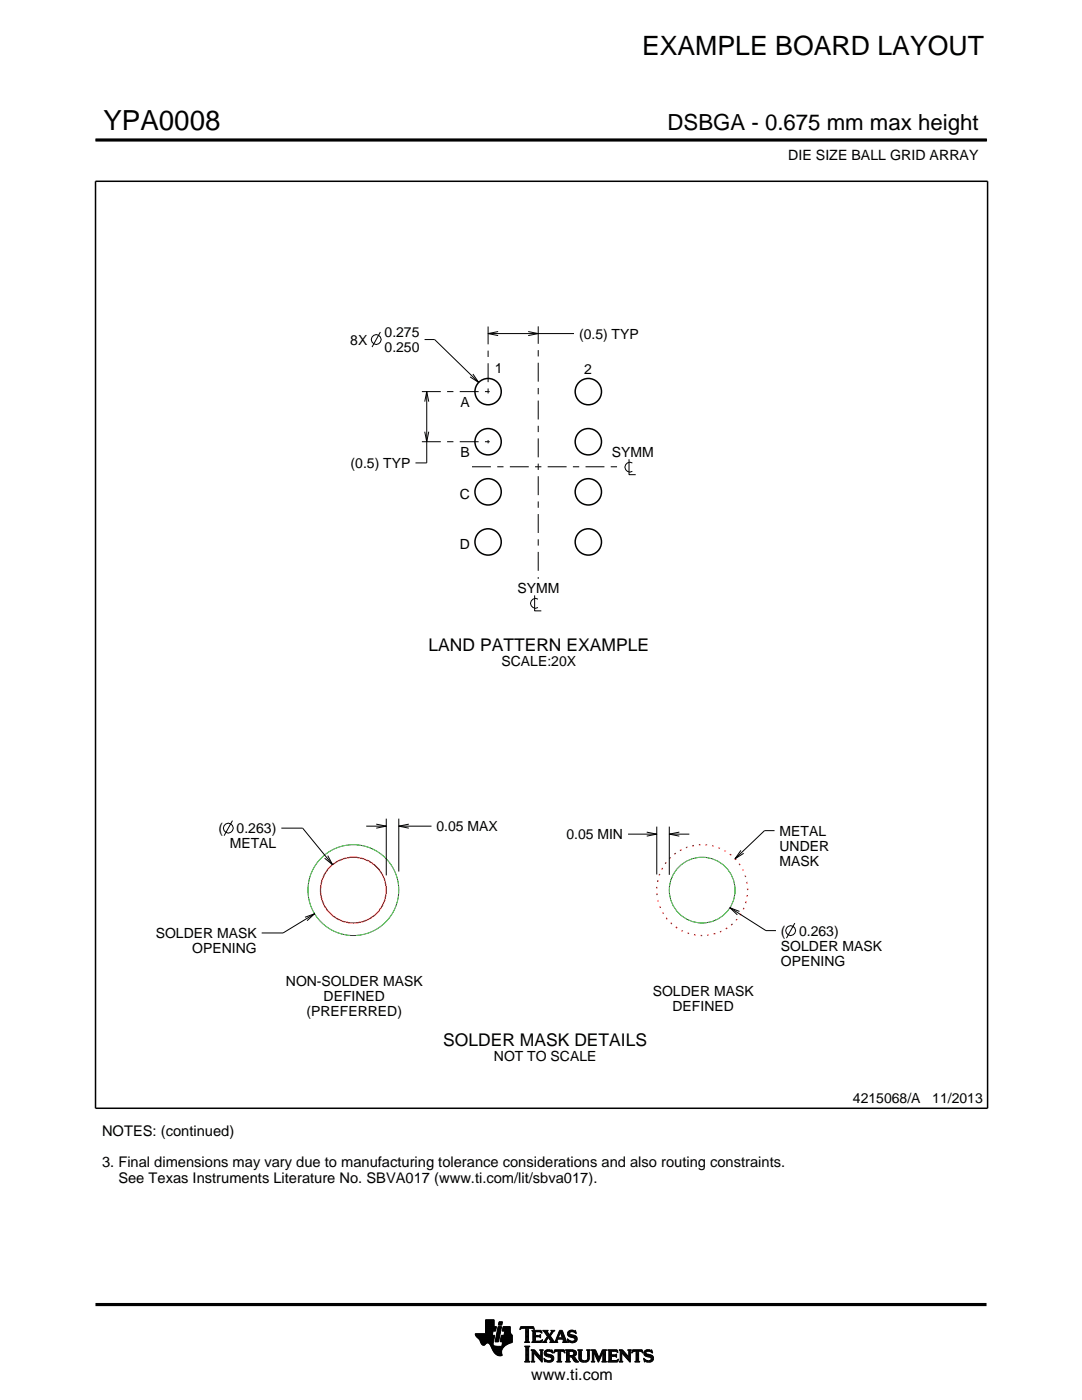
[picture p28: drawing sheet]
<svg xmlns="http://www.w3.org/2000/svg" width="216mm" height="279mm" viewBox="0 0 216 279" stroke-linecap="round" stroke-linejoin="round" font-family="sans-serif">
<defs><g id="words">
<text font-size="5.5" x="20.6" y="26">YPA0008</text>
<text font-size="5.3" x="128.1" y="11.1">EXAMPLE BOARD LAYOUT</text>
<text font-size="4.4" x="133.2" y="26">DSBGA - 0.675 mm max height</text>
<g font-size="3.5">
<text x="85.5" y="129.8">LAND PATTERN EXAMPLE</text>
<text x="88.4" y="208.7">SOLDER MASK DETAILS</text>
</g>
<text font-size="3.2" x="106" y="275.3">www.ti.com</text>
<g font-size="2.9">
<text x="20.4" y="226.7">NOTES: (continued)</text>
<text x="20.4" y="233">3. Final dimensions may vary due to manufacturing tolerance considerations and also routing constraints.</text>
<text x="23.6" y="236.1">See Texas Instruments Literature No. SBVA017 (www.ti.com/lit/sbva017).</text>
</g>
<g font-size="2.8">
<text x="157.3" y="32">DIE SIZE BALL GRID ARRAY</text>
<text x="69.9" y="68.8">8X</text>
<text x="76.7" y="67.3">0.275</text>
<text x="76.7" y="70.3">0.250</text>
<text x="115.5" y="67.6">(0.5) TYP</text>
<text x="98.7" y="74.4">1</text>
<text x="116.5" y="74.5">2</text>
<text x="91.9" y="81.2">A</text>
<text x="70" y="93.4">(0.5) TYP</text>
<text x="91.9" y="91.2">B</text>
<text x="122.1" y="91.2">SYMM</text>
<text x="91.8" y="99.5">C</text>
<text x="91.8" y="109.5">D</text>
<text x="103.2" y="118.4">SYMM</text>
<text x="100.1" y="133">SCALE:20X</text>
<text x="43.6" y="166.3">(</text>
<text x="47.2" y="166.3">0.263)</text>
<text x="87.1" y="165.9">0.05 MAX</text>
<text x="113" y="167.5">0.05 MIN</text>
<text x="155.6" y="166.8">METAL</text>
<text x="45.8" y="169.3">METAL</text>
<text x="155.6" y="169.8">UNDER</text>
<text x="155.6" y="172.8">MASK</text>
<text x="31.1" y="187.2">SOLDER MASK</text>
<text x="38.4" y="190.2">OPENING</text>
<text x="155.8" y="186.7">(</text>
<text x="155.8" y="189.7">SOLDER MASK</text>
<text x="159.4" y="186.7">0.263)</text>
<text x="57" y="196.9">NON-SOLDER MASK</text>
<text x="155.8" y="192.7">OPENING</text>
<text x="61.2" y="202.9">(PREFERRED)</text>
<text x="64.6" y="199.9">DEFINED</text>
<text x="130.2" y="198.8">SOLDER MASK</text>
<text x="134.2" y="201.8">DEFINED</text>
<text x="98.6" y="211.8">NOT TO SCALE</text>
<text x="170.2" y="220.2">4215068/A</text>
<text x="186" y="220.2">11/2013</text>
</g>
</g></defs>
<g fill="none" stroke="#000" stroke-width=".2">
<path d="M19.1 27.9h177.7M196.8 27.7v.5M75.9 66.3l-1.7 3M84.7 67.8h2l8.8 8.5M85.2 78.2v14.2h-2.3M94.4 74.6l1.1 1.7-1.7-1.1M97.4 66.6h17.1M99.4 66.2l-2 .4 2 .4M105.4 66.2l2 .4-2 .4M84.8 86.2l.4 2 .4-2M84.8 80.2l.4-2 .4 2M125.5 91.6v3.1h1.3"/>
<path d="M126.2 92.4a.98 .98 0 0 0-1.5 .8 .98 .98 0 0 0 1.5 .9M106.7 118.8v3.1h1.3M107.3 119.6a.98 .98 0 0 0-1.5 .8 .98 .98 0 0 0 1.5 .8M46.4 163.8l-1.7 3M56.1 165.3h4.3l6 7.3M65.4 170.8l1 1.8-1.6-1.3M73.1 164.9h4M75.1 164.5l2 .4-2 .4M77.1 163.4v11.3M79.6 163.4v10.5M79.6 164.9h6.5M81.6 164.5l-2 .4 2 .4"/>
<path d="M125.3 166.5h5.7M129 166.1l2 .4-2 .4M131 165v9.5M133.5 165v9.6M133.5 166.5h4M135.5 166.1l-2 .4 2 .4M147.8 169.7l-1.1 1.7 1.7-1.1M154.6 165.8h-2l-5.9 5.6M60.9 183.1l1.9-.7-1.5 1.3M62.8 182.4l-6.3 3.8h-4.3M145.7 181.2l7.1 4.5h2M147.6 181.9l-1.9-.7 1.4 1.4"/>
<path d="M158.6 184.2l-1.7 3M94.8 266.2h3.5M94.8 266.3h3.5M94.9 266.4h3.3M94.9 266.5h3.8l-.2 1.2M94.9 266.5h3.8M95 266.6h3.7M95 266.7h3.7M95.1 266.8h3.6M95.2 266.9h3.4M95.3 267h3.3M95.4 267.1h3.2"/>
<path d="M95.5 267.2h3.1M95.6 267.3h3M95.7 267.4h2.8M95.7 267.5h2.8M95.7 267.5l.3 .7 .4 .3 .3-.1 .5-.4 .4 .1 .8 1.5M95.8 267.6h2.7M95.8 267.7h2.7M95.9 267.8h2.6M95.9 267.9h2.5M95.9 268h2.5M96 268h1.1M96 268.1h1"/>
<path d="M96.1 268.2h.8M96.1 268.3h.7M96.2 268.4h.6M96.3 268.4h.4M96.9 266.1h1.4M96.9 266h1.4M96.9 265.9h1.4M96.9 265.8h1.5M96.9 265.7h1.5M96.9 264.7l2.2 .1-.2 .9h-.5l-.2 .8M96.9 265.6h2M96.9 265.5h2"/>
<path d="M96.9 265.4h2M96.9 265.3h2.1M96.9 265.2h2.1M96.9 265.1h2.1M96.9 265h2.1M96.9 264.9h2.1M96.9 264.8h2.2M96.9 264.6h1.7M96.9 264.5h1.7M96.9 264.4h1.7M96.9 264.3h1.7M96.9 264.2h1.7"/>
<path d="M96.9 264.1h1.7M96.9 264h1.7M96.9 263.9h1.7M96.9 263.8h1.7M96.9 263.7h1.7M96.9 263.6h1.7M96.9 263.5h1.7M96.9 263.4h1.7M97.5 268h.9M97.6 268.1h.8M97.7 268.2h.7M97.7 268.3h.7"/>
<path d="M97.8 268.4h.6M97.9 268.5h.6M97.9 268.6h.7M98 268.7h1.1M98 268.8h2.6M98 268.8h2.5M98.1 268.9h2.3M98.1 269h2.3M98.1 269.1h2.2M98.2 269.2h2.1M98.2 269.2h2M98.2 269.3h2"/>
<path d="M98.3 269.4h1.9M98.3 269.5h1.8M98.4 269.6h1.7M98.4 269.6l.6 .7 .6 .3 .6-.1-.1-.7M98.4 268v.4l.3 .2 2 .1M98.5 269.7h1.6M98.5 267.7l-.1 .3M98.5 269.8h1.6M98.6 269.9h1.5M98.6 264.8v-1.4h-1.7v2.8h-2.1l.2 .5 .7 .8M98.6 270h1.5M98.7 270h1.4"/>
<path d="M98.8 270.1h1.3M98.8 267.7h.7M98.8 267.6h.7M98.8 267.5h.7M98.9 270.2h1.2M98.9 267.4h.7M98.9 267.3h.7M98.9 267.2h.7M98.9 267.1h.7M98.9 267h.7M98.9 270.3h1.3M99 266.9h.6"/>
<path d="M99 266.9h.7M99 266.8h.7M99 266.7h.7M99 266.6h.7M99 266.5h.7M99.1 270.4h1.1M99.1 266.4h.7M99.1 266.3h.7M99.1 266.2h.7M99.1 266.1h.7M99.1 266h.7M99.2 265.9h.7"/>
<path d="M99.2 265.8h.7M99.2 270.4h1M99.2 265.7h.7M99.2 265.6h.7M99.2 265.5h.7M99.3 265.4h.6M99.3 265.4h.7M99.3 265.3h.7M99.3 265.2h.7M99.3 265.1h.7M99.3 265h.7M99.4 270.5h.8"/>
<path d="M99.4 264.9h.7M99.4 264.8h.7M99.4 264.8h.7l-.6 3h-.7zM99.5 264.4h.6M99.5 264.3h.7M99.5 264.2h.7M99.5 264.1h.7M99.5 264h.7M99.5 263.9h.7M99.6 263.8h.7M99.6 263.8h.7l-.2 .7h-.7zM99.8 270.6h.1"/>
<path d="M99.8 267.7h2.4M99.8 267.6h2.4M99.8 267.5h2.4M99.9 267.4h2.3M99.9 267.3h2.3M99.9 267.2h2.3M99.9 267.1h2.3M99.9 267h2.3M99.9 266.9h2.3M100 266.9h2.2M100 266.8h2.2M100 266.7h2.2"/>
<path d="M100 266.6h2.2M100 266.5h2.2M100.1 268.6h.7M100.2 268.5h.7M100.2 268.4h.8M100.2 268.4h.9M100.2 268.3h1M100.2 268.2h1.2M100.2 265.6h1.6M100.2 268.1h1.4M100.2 265.5h1.6M100.2 268h1.6"/>
<path d="M100.3 265.4h1.5M100.3 268h1.7M100.3 267.9h1.9M100.3 265.3h1.5M100.3 267.8h1.9M100.3 265.2h1.5M100.3 265.1h1.5M100.3 265h1.5M100.4 264.9h1.4M100.4 264.8h1.4M100.6 266.5l.1-.8h-.5l.2-.9h1.4l.1 1.1 .3 .6v1.4l-1.3 .6M100.6 266.4h1.5"/>
<path d="M100.6 266.3h1.4M100.6 266.2h1.4M100.6 266.1h1.3M100.7 266h1.2M100.7 265.9h1.2M100.7 265.8h1.1M100.7 265.7h1.1M100.9 268.5l-.6 .6-.2 .7M102.2 266.5h-2.2l-.2 1.1 .5 .2-.2 .9M103.7 265.3h.1M103.8 265.2h.2M103.8 265h2.8"/>
<path d="M103.8 264.9h2.7M103.9 264.8h2.6M104.7 267.8h1M104.7 271.8h1.1M104.7 268.7h1M104.8 267.7h.7M104.8 271.7h.8M104.9 265.2h.6M104.9 268.9h.6M104.9 267.6h.6M104.9 267.5v-2.3l-.7-.1-.4 .3 .1-.6h2.6l.1 .6-.4-.3-.7 .1v2.3M104.9 267.5l-.2 .3"/>
<path d="M104.9 267.5h.6M104.9 267.4h.6M104.9 267.3h.6M104.9 267.2h.6M104.9 267.1h.6M104.9 267h.6M104.9 266.8h.6M104.9 266.7h.6M104.9 266.6h.6M104.9 266.5h.6M104.9 266.4h.6M104.9 266.3h.6"/>
<path d="M104.9 266.2h.6M104.9 266.1h.6M104.9 265.9h.6M104.9 265.8h.6M104.9 265.7h.6M104.9 265.6h.6M104.9 265.5h.6M104.9 265.4h.6M104.9 265.3h.6M104.9 271.5h.6M104.9 269h.6M104.9 271.4h.6"/>
<path d="M104.9 271.4v-2.4l-.2-.4h1.1l-.3 .4v2.4M104.9 271.4l-.2 .4h1.1l-.3-.4M104.9 271.3h.6M104.9 271.2h.6M104.9 271.1h.6M104.9 271h.6M104.9 270.9h.6M104.9 270.8h.6M104.9 270.6h.6M104.9 270.5h.6M104.9 270.4h.6M104.9 270.3h.6"/>
<path d="M104.9 270.2h.6M104.9 270.1h.6M104.9 270h.6M104.9 269.9h.6M104.9 269.8h.6M104.9 269.6h.6M104.9 269.5h.6M104.9 269.4h.6M104.9 269.3h.6M104.9 269.2h.6M104.9 269.1h.6M105.5 267.5l.2 .3"/>
<path d="M105.7 267.8h-1M105.9 271.8h.8M105.9 269.4h.8M106.1 269.5h.7M106.1 267.8h2M106.1 271.7h.5M106.2 269.6h.7M106.2 271.5h.3M106.2 265.6h1.8M106.2 269.8h.8M106.2 271.4h.3M106.2 269.8l-.3-.4h.8l1.2 1.4"/>
<path d="M106.2 271.4l-.3 .4h.8l-.2-.4M106.2 271.3h.3M106.2 271.2h.3M106.2 271.1h.3M106.2 271h.3M106.2 270.9h.3M106.2 270.8h.3M106.2 270.6h.3M106.2 270.5h.3M106.2 270.4h.3M106.2 270.3h.3M106.2 270.2h.3"/>
<path d="M106.2 270.1h.3M106.2 270h1M106.2 269.9h.9M106.2 269.8v1.6M106.3 267.7h1.8M106.3 265.7h1.8M106.3 267.6h.6M106.3 265.8h.6M106.3 267.5l-.2 .3M106.3 267.5h.5M106.3 267.4h.5M106.3 267.3h.5"/>
<path d="M106.3 267.2h.5M106.3 267.1h.5M106.3 267h.5M106.3 266.8h.5M106.3 266.7h1.6M106.3 266.6h1.6M106.3 266.5h.5M106.3 266.4h.5M106.3 266.3h.5M106.3 266.2h.5M106.3 266.1h.5M106.3 265.9h.5"/>
<path d="M106.4 265.2h.2M106.5 270h.1M106.5 270v1.4M106.5 265.3h.1M106.6 270.1h.7M106.7 270.2h.7M106.8 270.3h.7M106.8 265.9l.1-.1h.7l.6 .2-.2-.5h-1.9l.2 .3v1.7M106.8 265.9v.6h.8l.3-.2v.7l-.3-.2h-.8l.1 .8h.9l.5-.2M106.9 270.4h.7M107 270.5h.7M107.1 270.6h.7"/>
<path d="M107.2 270.8h1M107.3 270.9h.9M107.4 271h.8M107.5 271.1h.7M107.6 271.2h.6M107.6 266.5h.3M107.7 271.3h.5M107.7 269.4h.7M107.7 266.8h.2M107.7 267.6h.5M107.8 266.4h.1M107.8 271.4h.4"/>
<path d="M107.8 267h.1M107.8 265.8h.3M107.8 269.5h.5M107.9 271.5h.3M107.9 269.6h.3M107.9 269.8h.3M107.9 270.6h.3M107.9 270.5h.3M107.9 270.4h.3M107.9 270.3h.3M107.9 270.2h.3M107.9 270.1h.3"/>
<path d="M107.9 270h.3M107.9 269.9h.3M107.9 269.8v1M108 271.7h.2M108 265.9h.1M108 267.5h.2M108.1 271.8h.1M108.1 266.1h.1M108.2 267.4h.1M108.2 269.8l.2-.4h-.7l.2 .4M108.2 269.8v2.1l-1.7-1.9M108.2 267.8h.9"/>
<path d="M108.3 267.4l-.2 .5-2-.1M108.3 265.6h1M108.5 267.7h.5M108.5 271.1l.2 .7 .2-.1 .6 .2 .8-.3 .2-.5M108.5 271.1h.1M108.5 265.7h.7M108.5 271.2h.2M108.6 271.3h.2M108.6 270.1l.2 .5 1.1 .3 .1 .3-.1 .3h-.5l-.9-.4M108.6 270.1h.4M108.6 270h.4M108.6 270.2h.6"/>
<path d="M108.6 267.6h.4M108.6 271.4h.4M108.6 269.9h.4M108.6 270.3h1M108.6 265.8h.7M108.6 271.5h.8M108.6 269.8h.5M108.7 271.7h1.5M108.7 270.4h1.3M108.7 267.5h.3M108.7 271.8h.1M108.7 265.9h.6"/>
<path d="M108.7 269.6h1.5M108.8 267.4h.3M108.8 270.5h1.5M108.8 266.1h.6M108.8 269.5h1.4M108.8 267.3h.4M108.9 266.2h.6M108.9 267.2h.4M108.9 266.3h.6M108.9 270.6h1.5M109 267.1h.3M109 270l.2 .2 1.1 .3 .2 .6"/>
<path d="M109 270l.1-.3h.4l.8 .3-.1-.6-.2 .1-.6-.1-.6 .2-.2 .5M109 266.4h1M109.1 271.8h.9M109.1 269.4h.7M109.1 267h.9M109.1 266.5h.8M109.1 267.8h-.9M109.2 266.8h.8M109.2 266.6h.6M109.2 266.7h.7M109.2 266.7l-.6 .9-.4 .2M109.3 270.8h1.1"/>
<path d="M109.5 267.1h.6M109.6 267.2h.6M109.7 271.5h.7M109.7 267.3h.6M109.7 267.8l.2-.2-.5-.7-.4 .8 .1 .1M109.7 267.8h1.6M109.7 266.3h.4M109.7 267.4h.6M109.8 270.9h.7M109.8 266.2h.3M109.8 266.6l.9 1.2 1-2.3h.5l.8 2.1 .3 .2M109.8 267.5h.6"/>
<path d="M109.9 266.1h.3M109.9 269.8h.4M109.9 267.6h.6M109.9 267.7h.7M109.9 271.4h.5M109.9 265.9h.4M110 271h.5M110 265.6h.7M110 265.9l.1-.2-.2-.2h.8l-.9 1.1M110 265.9l-.4 .5-.4-.6 .2-.3h-1.1l.9 1.2M110 271.3h.5M110 265.8h.4"/>
<path d="M110 271.1h.5M110 271.2h.5M110.1 269.4h.1M110.1 265.7h.4M110.1 269.9h.2M110.2 270h.1M110.5 270h.1M110.5 269.9h.2M110.5 269.8h.3M110.6 269.6h2.1M110.6 269.5h2M110.6 269.4h2"/>
<path d="M110.7 267.7h.5M110.8 267.6h.4M110.9 267.5h.3M110.9 267.4h.3M111 267.3h.3M111 267.2h1.8M111 267.1h1.8M111.1 267h.3M111.1 271.8h1M111.1 266.8h.4M111.2 266.7h.3M111.2 267.5v.3h.1"/>
<path d="M111.2 267.5l.1-.2h1l.1 .2M111.2 266.6h.3M111.3 266.5h.3M111.3 271.7h.6M111.3 266.4h.3M111.3 271.5h.6M111.3 267.8h-1.6M111.3 269.8h.6M111.4 266.3h.3M111.4 271.4h.5M111.4 270.1h.5M111.4 270h.5"/>
<path d="M111.4 269.9h.5M111.4 270.5h.5M111.4 270.4h.5M111.4 270.3h.5M111.4 270.2h.5M111.4 271.1h.5M111.4 271h.5M111.4 270.9h.5M111.4 270.8h.5M111.4 270.6h.5M111.4 271.4l-.1-1.7h-.4l-.4 .4 .2-.7h1.9l.1 .7-.3-.4h-.5v1.7M111.4 271.4l-.3 .4h1l-.2-.4"/>
<path d="M111.4 271.3h.5M111.4 271.2h.5M111.4 266.2h.3M111.4 266.1h.4M111.5 265.9h.9M111.5 265.8h.8M111.6 265.7h.7M111.6 265.6h.6M111.8 265.9l.4 1.1h-.8zM111.9 266.1h.5M111.9 266.2h.5M111.9 266.3h.6"/>
<path d="M112 266.4h.5M112 266.5h.6M112.1 266.6h.5M112.1 266.7h.6M112.1 266.8h.6M112.2 267h.5M112.2 267.8h1.1M112.3 267.3h.6M112.3 267.4h.6M112.4 267.5h.6M112.4 267.5v.3h-.2M112.4 269.8h.3"/>
<path d="M112.4 267.6h.6M112.4 267.7h.7M112.6 269.9h.1M112.6 270h.2M112.8 271.8h1M112.8 269.4h1.6M113 269.5h1.7M113 271.7h.7M113 269.6h1.9M113 271.5h.6M113 269.8h.6M113 271.4h.6"/>
<path d="M113 271.4l-.2 .4h1l-.2-.4M113 271.3h.6M113 271.2h.6M113 271.1h.6M113 271h.6M113 270.9h.6M113 270.8h1.5M113 270.6h1.6M113 270.5h1.8M113 270.4h.6M113 270.3h.6M113 270.2h.6"/>
<path d="M113 270.1h.6M113 270h.6M113 269.9h.6M113 269.8v1.6M113 269.8l-.2-.4h1.6l.5 .2 .1 .5M113.2 267.3h.2M113.2 267.4h.3M113.2 266.2l.3 .5 1 .3 .2 .3M113.2 266.2h.5M113.2 266.3h.6M113.2 266.1h.5M113.3 267.5h.3"/>
<path d="M113.3 267.8h-1.1M113.3 266.4h.9M113.3 265.9h.4M113.3 267.6h.6M113.3 266.5h1.3M113.3 267.7h1.6M113.3 265.8h.5M113.3 267.8h.2M113.4 266.6h1.5M113.4 265.7h1.5M113.5 266.7h1.5M113.5 265.6h1.4"/>
<path d="M113.6 269.9l.1-.2h.5l.3 .4M113.6 269.9v.6M113.7 267.8h1.1M113.8 266.8h1.3M113.8 265.5h.6M114 268h.4M114.1 270.9h.6M114.2 271h.6M114.2 271.1h.7M114.3 271.2h.6M114.3 267h.8M114.3 269.8h.7"/>
<path d="M114.3 270.4h.6M114.4 271.3h.6M114.4 271.3l.4 .5h.7M114.4 271.3l-.3-.4-.5-.1v.6M114.4 270.7l1.1 1.1M114.4 270.7h.1M114.4 271.4h.7M114.4 269.9h.6M114.4 270.3h.6M114.5 267.6h.5M114.5 270.2h.5M114.5 270h.5"/>
<path d="M114.5 265.8h.4M114.5 270.1h.5M114.5 270.1l-.2 .3-.3 .1M114.5 271.5h.7M114.6 271.7h.7M114.6 267.1h.6M114.6 267.5h.5M114.7 267.2h.5M114.7 267.4h.5M114.7 265.9h.3M114.7 267.3h.5M114.7 271.8h.8"/>
<path d="M114.8 266.1h.2M114.9 266.2h.1M114.9 266.2l-.7-.4h-.4l-.1 .2 .1 .3 1.1 .4 .3 .5M114.9 266.2l-.1-.7-.2 .1-.5-.1-.6 .2-.3 .5M115 270.1l-.1 .4-.5 .2M115.2 267.2l-.3 .6-.7 .2-.6-.2-.2 .1-.2-.7 .9 .5 .4-.1 .2-.3M115.3 269.4h.9M115.4 269.5h.7M115.5 269.6h.5M115.5 269.8h.5M115.5 269.8v1.4l.4 .5 .6 .2 .7-.1 .3-.3 .1-.5M115.5 271h.5"/>
<path d="M115.5 270.9h.5M115.5 270.8h.5M115.5 270.6h.5M115.5 270.5h.5M115.5 270.4h.5M115.5 270.3h.5M115.5 270.2h.5M115.5 270.1h.5M115.5 270h.5M115.5 269.9h.5M115.5 271.1h.5M115.5 271.2h.5"/>
<path d="M115.5 271.3h.6M115.6 271.4h.6M115.7 271.5h.8M115.8 271.7h1.5M116 271l.2 .4 .5 .2 .4-.2 .2-.4M116 269.8l.2-.4h-.9l.2 .4M116 269.8v1.2M116 271.8h1.1M116.8 271.5h.6M117 269.4h.8M117.1 271.4h.4M117.2 269.5h.5"/>
<path d="M117.2 271.3h.4M117.2 269.6h.4M117.2 271.2h.4M117.2 271.1h.4M117.3 269.8h.3M117.3 271h.3M117.3 270.9h.3M117.3 270.8h.3M117.3 270.6h.3M117.3 270.5h.3M117.3 270.4h.3M117.3 270.3h.3"/>
<path d="M117.3 270.2h.3M117.3 270.1h.3M117.3 270h.3M117.3 269.9h.3M117.6 269.8l.2-.4h-.8l.2 .3 .1 1.3M117.6 269.8v1.2M118 271.8h.7M118 269.4h.8M118.1 269.5h.8M118.1 271.7h.5M118.2 269.6h.7M118.2 271.5h.3"/>
<path d="M118.2 269.8h.8M118.2 271.4h.3M118.2 271.4l-.2 .4h.7l-.2-.4M118.2 271.3h.3M118.2 271.2h.3M118.2 271.1h.3M118.2 271h.3M118.2 270.9h.3M118.2 270.8h.3M118.2 270.6h.3M118.2 270.5h.3M118.2 270.4h.3"/>
<path d="M118.2 270.3h.3M118.2 270.2h.3M118.2 270.1h.3M118.2 270h.9M118.2 269.9h.8M118.2 269.8v1.6M118.6 270.1h.5M118.6 270.2h.6M118.7 270.3h.5M118.7 270.4h.6M118.8 270.5h.5M118.8 270.6h.6"/>
<path d="M118.9 270.8h.5M118.9 270.9h.6M119 271h.8M119 271.1h.8M119.1 271.2h.6M119.1 271.3h.6M119.2 271.4h.4M119.2 271.5h.4M119.3 271.7h.2M119.3 271.8h.2M119.6 270.9h.3M119.6 270.8h.3"/>
<path d="M119.7 270.6h.3M119.7 270.5h.3M119.8 270.4h.3M119.8 270.3h.3M119.9 270.2h.3M119.9 270.1h.3M120 270h.8M120 269.9h.8M120 269.8h.8M120.1 271.8h1M120.1 269.6h.7M120.1 269.5h.8"/>
<path d="M120.2 269.4h.9M120.2 271.7h.7M120.3 271.5h.5M120.3 271.4h.5M120.3 271.4l-.2 .4h1l-.3-.4M120.3 271.4v-1.5l-.9 2-.9-2v1.5M120.3 271.3h.5M120.3 271.2h.5M120.3 271.1h.5M120.3 271h.5M120.3 270.9h.5M120.3 270.8h.5"/>
<path d="M120.3 270.6h.5M120.3 270.5h.5M120.3 270.4h.5M120.3 270.3h.5M120.3 270.2h.5M120.3 270.1h.5M120.8 269.8l.3-.4h-.9l-.7 1.6-.7-1.6h-.8l.2 .4M120.8 269.8v1.6M121.2 271.8h2M121.2 269.4h1.9M121.4 269.5h1.8M121.4 271.7h1.9"/>
<path d="M121.5 269.6h1.7M121.5 271.5h1.8M121.5 269.8h.5M121.5 271.4h.5M121.5 269.9h.5M121.5 269.8v1.6M121.5 269.8l-.3-.4h1.9l.2 .6M121.5 270.3h.5M121.5 270.2h.5M121.5 270.1h.5M121.5 270h.5M121.5 270.9h.5"/>
<path d="M121.5 270.8h.5M121.5 270.6h1.5M121.5 270.5h1.5M121.5 270.4h1.5M121.5 271.3h.5M121.5 271.2h.5M121.5 271.1h.5M121.5 271h.5M122.6 270.4l.4-.2v.7l-.2-.2h-.8v.8h.2M122.9 270.8h.1M122.9 270.3h.1M123 269.8h.3"/>
<path d="M123.1 271.4h.3M123.2 269.9h.1M123.3 270h.1M123.3 270l-.4-.3h-.8l-.1 .7M123.3 271.3h.1M123.4 271.2h.1M123.4 271.2l-.3 .3h-.4M123.4 271.2l-.2 .6h-2l.3-.4M123.5 271.8h.8M123.5 269.4h.7M123.6 269.5h.7M123.7 271.7h.5"/>
<path d="M123.7 269.6h.7M123.7 271.5h.4M123.7 269.8h.8M123.7 271.4h.4M123.7 271.4l-.2 .4h.8l-.2-.4M123.7 271.3h.4M123.7 271.2h.4M123.7 271.1h.4M123.7 271h.4M123.7 270.9h.4M123.7 270.8h.4M123.7 270.6h.4"/>
<path d="M123.7 270.5h.4M123.7 270.4h.4M123.7 270.3h.4M123.7 270.2h.4M123.7 270.1h.4M123.7 270h1M123.7 269.9h.9M123.7 269.8v1.6M124.1 270v1.4M124.1 270h.1M124.2 270.1h.6M124.2 270.2h.7"/>
<path d="M124.3 270.3h.7M124.4 270.4h.7M124.5 270.5h.7M124.6 270.6h.7M124.7 270.8h1.1M124.8 270.9h1M124.9 271h.9M125 271.1h.8M125.1 271.2h.7M125.2 271.3h.6M125.2 269.4h.8M125.3 271.4h.5"/>
<path d="M125.4 269.5h.5M125.4 271.5h.4M125.4 269.6h.4M125.5 269.8h.3M125.5 269.8l-.1 1-1.2-1.4h-.7l.2 .4M125.5 269.9h.3M125.5 270.2h.3M125.5 270.1h.3M125.5 270h.3M125.5 270.4h.3M125.5 270.3h.3M125.5 270.6h.3"/>
<path d="M125.5 270.5h.3M125.5 271.7h.3M125.6 271.8h.2M125.8 269.8l.2-.4h-.8l.3 .4M125.8 269.8v2.1l-1.7-1.9M126 270h.1M126.1 269.9h.1M126.1 269.8h.3M126.1 269.6h2.1M126.2 269.5h2M126.2 269.4h2M126.6 271.8h1.1"/>
<path d="M126.9 271.7h.6M126.9 271.5h.5M126.9 269.8h.5M126.9 271.4h.5M126.9 270.1h.5M126.9 270h.5M126.9 269.9h.5M126.9 270.5h.5M126.9 270.4h.5M126.9 270.3h.5M126.9 270.2h.5M126.9 271.1h.5"/>
<path d="M126.9 271h.5M126.9 270.9h.5M126.9 270.8h.5M126.9 270.6h.5M126.9 271.4v-1.7h-.5l-.3 .4 .1-.7h1.9l.2 .7-.4-.4h-.5v1.7M126.9 271.4l-.3 .4h1.1l-.3-.4M126.9 271.3h.5M126.9 271.2h.5M128 269.8h.3M128.1 269.9h.2M128.2 270h.1M128.4 271.1l.2 .7 .2-.1 .6 .2 .7-.3 .3-.5"/>
<path d="M128.4 271.1h.1M128.4 271.2h.2M128.5 271.3h.2M128.5 270.1l.1 .4 .5 .3M128.5 270.1h.4M128.5 270h.4M128.5 270.2h.6M128.5 271.4h.4M128.5 269.9h.4M128.5 270.3h1M128.5 271.5h.8M128.5 269.8h.5"/>
<path d="M128.6 271.7h1.5M128.6 270.4h1.3M128.6 271.8h.1M128.6 269.6h1.5M128.7 270.5h1.5M128.7 269.5h1.4M128.8 270.6h1.5M128.9 270l.1-.3h.4l.8 .3-.1-.6-.2 .1-.6-.1-.6 .2-.2 .5M128.9 270l.2 .2 1.1 .3 .2 .6M128.9 271.8h1M129 269.4h.7M129.1 270.8l.7 .2 .1 .4-.7 .1-.8-.4"/>
<path d="M129.2 270.8h1.1M129.6 271.5h.7M129.6 270.9h.8M129.8 269.8h.4M129.8 271.4h.5M129.9 271h.5M129.9 271.3h.5M129.9 271.1h.5M129.9 271.2h.5M129.9 269.4h.2M130 269.9h.2M130.1 270h.1"/>
<circle cx="75" cy="67.8" r=".98"/>
<circle cx="45.5" cy="165.3" r=".98"/>
<circle cx="157.7" cy="185.7" r=".98"/>
</g>
<g fill="none" stroke="#000" stroke-width=".3">
<path d="M19.1 36.2h178v185h-178z"/>
<circle cx="97.4" cy="78.2" r="2.63"/>
<circle cx="117.4" cy="78.2" r="2.63"/>
<circle cx="97.4" cy="98.2" r="2.63"/>
<circle cx="97.4" cy="88.2" r="2.63"/>
<circle cx="117.4" cy="98.2" r="2.63"/>
<circle cx="117.4" cy="88.2" r="2.63"/>
<circle cx="97.4" cy="108.2" r="2.63"/>
<circle cx="117.4" cy="108.2" r="2.63"/>
</g>
<path d="M19 27.9h177.8M19 260.3h177.8" fill="none" stroke="#000" stroke-width=".63" stroke-linecap="butt"/>
<path d="M97.4 78.2v.3M97.4 78.2v-13M97.4 78.2h-13.6M97.4 78.2h.3M97.4 88.2v.3M97.4 88.2v-.4M97.4 88.2h-13.7M97.4 88.2h.3M107.4 93.2v22.3M107.4 93.2v-28.1M107.4 93.2h-14.3M107.4 93.2h16.9" fill="none" stroke="#000" stroke-width=".2" stroke-dasharray="1.3 1.3 3.8 1.3" stroke-dashoffset=".6" stroke-linecap="butt"/>
<g fill="none" stroke="#00a800" stroke-width=".2">
<circle cx="70.5" cy="177.6" r="9.1"/>
<circle cx="140.1" cy="177.6" r="6.6"/>
</g>
<circle cx="70.5" cy="177.6" r="6.6" fill="none" stroke="#f00" stroke-width=".25"/>
<path d="M149.2 177.6a9.1 9.1 0 0 0-13.3-8 9.1 9.1 0 0 0-1 15.5 9.1 9.1 0 0 0 14.2-6.2l.1-1.3" fill="none" stroke="#f00" stroke-width=".25" stroke-dasharray=".3 1" stroke-linecap="butt"/>
<use href="#words"/>
</svg>
